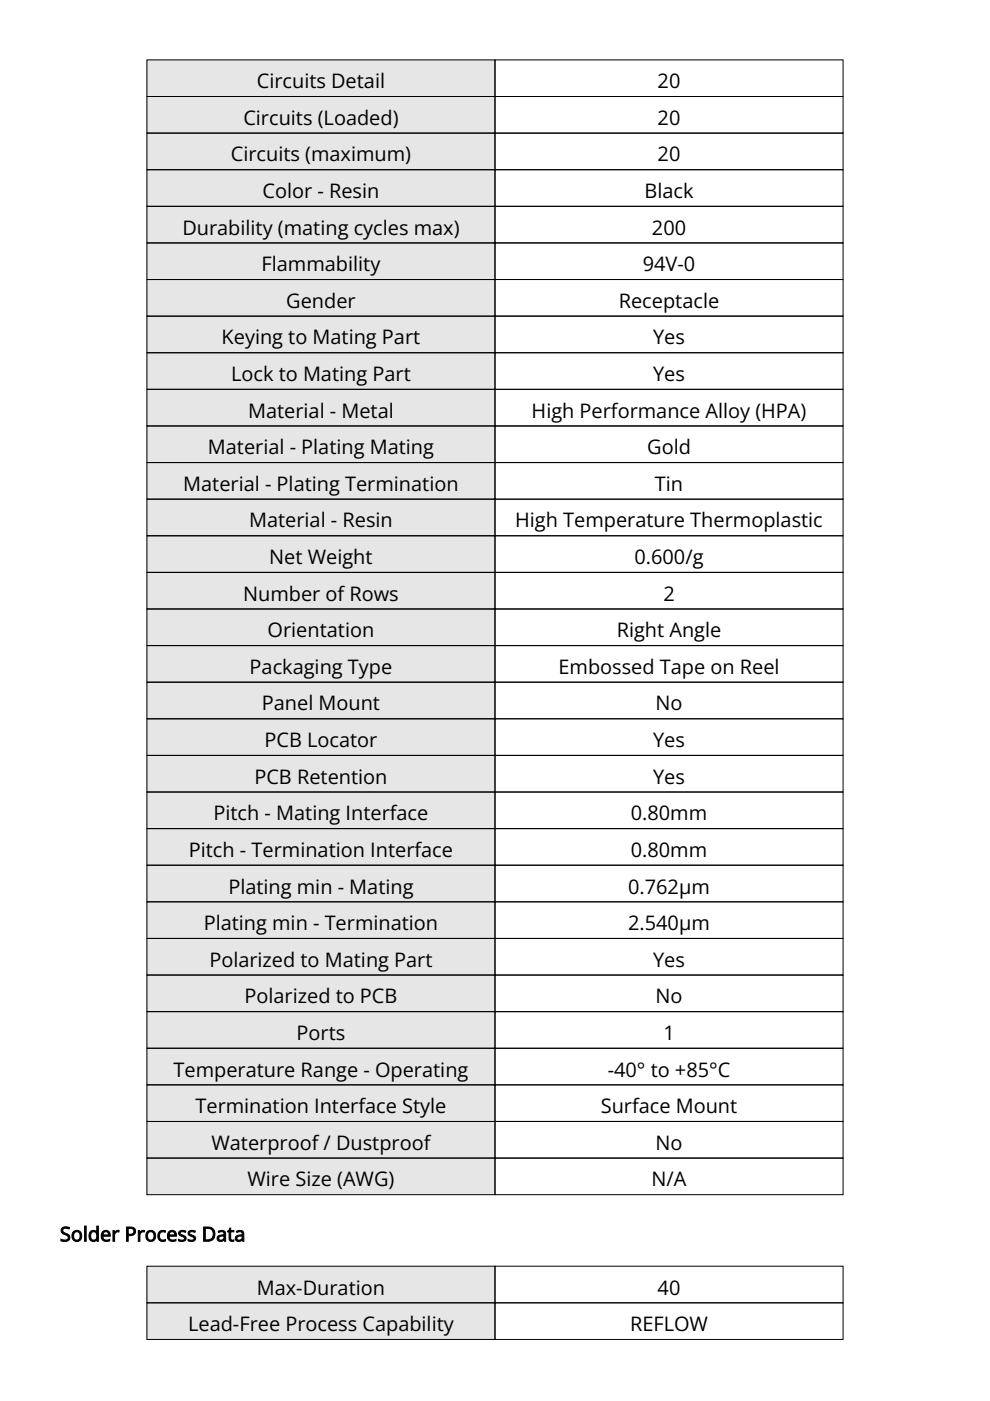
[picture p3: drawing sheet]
<svg xmlns="http://www.w3.org/2000/svg" width="210mm" height="297mm" viewBox="0 0 210 297" stroke-linecap="round" stroke-linejoin="round" font-family="sans-serif">
<defs><g id="words">
<g font-size="4.2">
<text x="54.5" y="18.7">Circuits Detail</text>
<text x="139.4" y="18.7">20</text>
<text x="51.6" y="26.5">Circuits (Loaded)</text>
<text x="139.4" y="26.5">20</text>
<text x="48.9" y="34.2">Circuits (maximum)</text>
<text x="139.4" y="34.2">20</text>
<text x="55.7" y="42">Color - Resin</text>
<text x="136.7" y="42">Black</text>
<text x="38.7" y="49.7">Durability (mating cycles max)</text>
<text x="138.2" y="49.7">200</text>
<text x="55.5" y="57.5">Flammability</text>
<text x="136.3" y="57.5">94V-0</text>
<text x="60.7" y="65.3">Gender</text>
<text x="131.2" y="65.3">Receptacle</text>
<text x="47" y="73">Keying to Mating Part</text>
<text x="138.5" y="73">Yes</text>
<text x="49" y="80.8">Lock to Mating Part</text>
<text x="138.5" y="80.8">Yes</text>
<text x="52.6" y="88.5">Material - Metal</text>
<text x="112.7" y="88.5">High Performance Alloy (HPA)</text>
<text x="44.1" y="96.3">Material - Plating Mating</text>
<text x="137.2" y="96.3">Gold</text>
<text x="38.9" y="104.1">Material - Plating Termination</text>
<text x="138.9" y="104.1">Tin</text>
<text x="52.8" y="111.8">Material - Resin</text>
<text x="109.2" y="111.8">High Temperature Thermoplastic</text>
<text x="57.1" y="119.6">Net Weight</text>
<text x="134.5" y="119.6">0.600/g</text>
<text x="51.6" y="127.4">Number of Rows</text>
<text x="140.6" y="127.4">2</text>
<text x="56.7" y="135.1">Orientation</text>
<text x="130.8" y="135.1">Right Angle</text>
<text x="52.9" y="142.9">Packaging Type</text>
<text x="118.4" y="142.9">Embossed Tape on Reel</text>
<text x="55.5" y="150.6">Panel Mount</text>
<text x="139" y="150.6">No</text>
<text x="56.1" y="158.4">PCB Locator</text>
<text x="138.5" y="158.4">Yes</text>
<text x="53.9" y="166.2">PCB Retention</text>
<text x="138.5" y="166.2">Yes</text>
<text x="45.3" y="173.9">Pitch - Mating Interface</text>
<text x="133.8" y="173.9">0.80mm</text>
<text x="40" y="181.7">Pitch - Termination Interface</text>
<text x="133.8" y="181.7">0.80mm</text>
<text x="48.4" y="189.4">Plating min - Mating</text>
<text x="133.2" y="189.4">0.762µm</text>
<text x="43.2" y="197.2">Plating min - Termination</text>
<text x="133.2" y="197.2">2.540µm</text>
<text x="44.4" y="205">Polarized to Mating Part</text>
<text x="138.5" y="205">Yes</text>
<text x="51.8" y="212.7">Polarized to PCB</text>
<text x="139" y="212.7">No</text>
<text x="62.9" y="220.5">Ports</text>
<text x="140.6" y="220.5">1</text>
<text x="36.8" y="228.2">Temperature Range - Operating</text>
<text x="128.9" y="228.2">-40° to +85°C</text>
<text x="41.4" y="236">Termination Interface Style</text>
<text x="127.4" y="236">Surface Mount</text>
<text x="44.8" y="243.8">Waterproof / Dustproof</text>
<text x="139" y="243.8">No</text>
<text x="52.5" y="251.5">Wire Size (AWG)</text>
<text x="138.1" y="251.5">N/A</text>
<text x="12.7" y="263.2">Solder Process Data</text>
<text x="54.5" y="274.5">Max-Duration</text>
<text x="139.4" y="274.5">40</text>
<text x="39.9" y="282.2">Lead-Free Process Capability</text>
<text x="133.6" y="282.2">REFLOW</text>
</g>
</g></defs>
<path d="M31.2 12.7h73.8v7.8h-73.8z" fill="#e6e6e6"/>
<path d="M105 12.7h73.8v7.8h-73.8z" fill="#fff"/>
<path d="M31.2 20.5h73.8v7.7h-73.8z" fill="#e6e6e6"/>
<path d="M105 20.5h73.8v7.7h-73.8z" fill="#fff"/>
<path d="M31.2 28.2h73.8v7.8h-73.8z" fill="#e6e6e6"/>
<path d="M105 28.2h73.8v7.8h-73.8z" fill="#fff"/>
<path d="M31.2 36h73.8v7.7h-73.8z" fill="#e6e6e6"/>
<path d="M105 36h73.8v7.7h-73.8z" fill="#fff"/>
<path d="M31.2 43.7h73.8v7.8h-73.8z" fill="#e6e6e6"/>
<path d="M105 43.7h73.8v7.8h-73.8z" fill="#fff"/>
<path d="M31.2 51.5h73.8v7.8h-73.8z" fill="#e6e6e6"/>
<path d="M105 51.5h73.8v7.8h-73.8z" fill="#fff"/>
<path d="M31.2 59.3h73.8v7.7h-73.8z" fill="#e6e6e6"/>
<path d="M105 59.3h73.8v7.7h-73.8z" fill="#fff"/>
<path d="M31.2 67h73.8v7.8h-73.8z" fill="#e6e6e6"/>
<path d="M105 67h73.8v7.8h-73.8z" fill="#fff"/>
<path d="M31.2 74.8h73.8v7.7h-73.8z" fill="#e6e6e6"/>
<path d="M105 74.8h73.8v7.7h-73.8z" fill="#fff"/>
<path d="M31.2 82.5h73.8v7.8h-73.8z" fill="#e6e6e6"/>
<path d="M105 82.5h73.8v7.8h-73.8z" fill="#fff"/>
<path d="M31.2 90.3h73.8v7.8h-73.8z" fill="#e6e6e6"/>
<path d="M105 90.3h73.8v7.8h-73.8z" fill="#fff"/>
<path d="M31.2 98.1h73.8v7.7h-73.8z" fill="#e6e6e6"/>
<path d="M105 98.1h73.8v7.7h-73.8z" fill="#fff"/>
<path d="M31.2 105.8h73.8v7.8h-73.8z" fill="#e6e6e6"/>
<path d="M105 105.8h73.8v7.8h-73.8z" fill="#fff"/>
<path d="M31.2 113.6h73.8v7.8h-73.8z" fill="#e6e6e6"/>
<path d="M105 113.6h73.8v7.8h-73.8z" fill="#fff"/>
<path d="M31.2 121.4h73.8v7.7h-73.8z" fill="#e6e6e6"/>
<path d="M105 121.4h73.8v7.7h-73.8z" fill="#fff"/>
<path d="M31.2 129.1h73.8v7.8h-73.8z" fill="#e6e6e6"/>
<path d="M105 129.1h73.8v7.8h-73.8z" fill="#fff"/>
<path d="M31.2 136.9h73.8v7.7h-73.8z" fill="#e6e6e6"/>
<path d="M105 136.9h73.8v7.7h-73.8z" fill="#fff"/>
<path d="M31.2 144.6h73.8v7.8h-73.8z" fill="#e6e6e6"/>
<path d="M105 144.6h73.8v7.8h-73.8z" fill="#fff"/>
<path d="M31.2 152.4h73.8v7.8h-73.8z" fill="#e6e6e6"/>
<path d="M105 152.4h73.8v7.8h-73.8z" fill="#fff"/>
<path d="M31.2 160.2h73.8v7.7h-73.8z" fill="#e6e6e6"/>
<path d="M105 160.2h73.8v7.7h-73.8z" fill="#fff"/>
<path d="M31.2 167.9h73.8v7.8h-73.8z" fill="#e6e6e6"/>
<path d="M105 167.9h73.8v7.8h-73.8z" fill="#fff"/>
<path d="M31.2 175.7h73.8v7.7h-73.8z" fill="#e6e6e6"/>
<path d="M105 175.7h73.8v7.7h-73.8z" fill="#fff"/>
<path d="M31.2 183.4h73.8v7.8h-73.8z" fill="#e6e6e6"/>
<path d="M105 183.4h73.8v7.8h-73.8z" fill="#fff"/>
<path d="M31.2 191.2h73.8v7.8h-73.8z" fill="#e6e6e6"/>
<path d="M105 191.2h73.8v7.8h-73.8z" fill="#fff"/>
<path d="M31.2 199h73.8v7.7h-73.8z" fill="#e6e6e6"/>
<path d="M105 199h73.8v7.7h-73.8z" fill="#fff"/>
<path d="M31.2 206.7h73.8v7.8h-73.8z" fill="#e6e6e6"/>
<path d="M105 206.7h73.8v7.8h-73.8z" fill="#fff"/>
<path d="M31.2 214.5h73.8v7.7h-73.8z" fill="#e6e6e6"/>
<path d="M105 214.5h73.8v7.7h-73.8z" fill="#fff"/>
<path d="M31.2 222.2h73.8v7.8h-73.8z" fill="#e6e6e6"/>
<path d="M105 222.2h73.8v7.8h-73.8z" fill="#fff"/>
<path d="M31.2 230h73.8v7.8h-73.8z" fill="#e6e6e6"/>
<path d="M105 230h73.8v7.8h-73.8z" fill="#fff"/>
<path d="M31.2 237.8h73.8v7.7h-73.8z" fill="#e6e6e6"/>
<path d="M105 237.8h73.8v7.7h-73.8z" fill="#fff"/>
<path d="M31.2 245.5h73.8v7.8h-73.8z" fill="#e6e6e6"/>
<path d="M105 245.5h73.8v7.8h-73.8z" fill="#fff"/>
<g fill="none" stroke="#000" stroke-width=".21">
<path d="M31.2 12.7h73.8v7.8h-73.8zM105 12.7h73.8v7.8h-73.8zM31.2 20.5h73.8v7.7h-73.8zM31.2 28.2h73.8v7.8h-73.8zM31.2 36h73.8v7.7h-73.8zM105 20.5h73.8v7.7h-73.8zM105 28.2h73.8v7.8h-73.8zM105 36h73.8v7.7h-73.8zM31.2 43.7h73.8v7.8h-73.8zM31.2 51.5h73.8v7.8h-73.8zM31.2 59.3h73.8v7.7h-73.8zM105 43.7h73.8v7.8h-73.8z"/>
<path d="M105 51.5h73.8v7.8h-73.8zM105 59.3h73.8v7.7h-73.8zM31.2 67h73.8v7.8h-73.8zM31.2 74.8h73.8v7.7h-73.8zM105 67h73.8v7.8h-73.8zM105 74.8h73.8v7.7h-73.8zM31.2 82.5h73.8v7.8h-73.8zM31.2 90.3h73.8v7.8h-73.8zM31.2 98.1h73.8v7.7h-73.8zM105 82.5h73.8v7.8h-73.8zM105 90.3h73.8v7.8h-73.8zM105 98.1h73.8v7.7h-73.8z"/>
<path d="M31.2 105.8h73.8v7.8h-73.8zM31.2 113.6h73.8v7.8h-73.8zM105 105.8h73.8v7.8h-73.8zM105 113.6h73.8v7.8h-73.8zM31.2 121.4h73.8v7.7h-73.8zM31.2 129.1h73.8v7.8h-73.8zM31.2 136.9h73.8v7.7h-73.8zM105 121.4h73.8v7.7h-73.8zM105 129.1h73.8v7.8h-73.8zM105 136.9h73.8v7.7h-73.8zM31.2 144.6h73.8v7.8h-73.8zM31.2 152.4h73.8v7.8h-73.8z"/>
<path d="M105 144.6h73.8v7.8h-73.8zM105 152.4h73.8v7.8h-73.8zM31.2 160.2h73.8v7.7h-73.8zM31.2 167.9h73.8v7.8h-73.8zM31.2 175.7h73.8v7.7h-73.8zM105 160.2h73.8v7.7h-73.8zM105 167.9h73.8v7.8h-73.8zM105 175.7h73.8v7.7h-73.8zM31.2 183.4h73.8v7.8h-73.8zM31.2 191.2h73.8v7.8h-73.8zM31.2 199h73.8v7.7h-73.8zM105 183.4h73.8v7.8h-73.8z"/>
<path d="M105 191.2h73.8v7.8h-73.8zM105 199h73.8v7.7h-73.8zM31.2 206.7h73.8v7.8h-73.8zM31.2 214.5h73.8v7.7h-73.8zM105 206.7h73.8v7.8h-73.8zM105 214.5h73.8v7.7h-73.8zM31.2 222.2h73.8v7.8h-73.8zM31.2 230h73.8v7.8h-73.8zM31.2 237.8h73.8v7.7h-73.8zM105 222.2h73.8v7.8h-73.8zM105 230h73.8v7.8h-73.8zM105 237.8h73.8v7.7h-73.8z"/>
<path d="M31.2 245.5h73.8v7.8h-73.8zM105 245.5h73.8v7.8h-73.8z"/>
</g>
<path d="M31.2 268.5h73.8v7.7h-73.8z" fill="#e6e6e6"/>
<path d="M105 268.5h73.8v7.7h-73.8z" fill="#fff"/>
<path d="M31.2 276.2h73.8v7.8h-73.8z" fill="#e6e6e6"/>
<path d="M105 276.2h73.8v7.8h-73.8z" fill="#fff"/>
<path d="M31.2 268.5h73.8v7.7h-73.8zM31.2 276.2h73.8v7.8h-73.8zM105 268.5h73.8v7.7h-73.8zM105 276.2h73.8v7.8h-73.8z" fill="none" stroke="#000" stroke-width=".21"/>
<use href="#words"/>
</svg>
